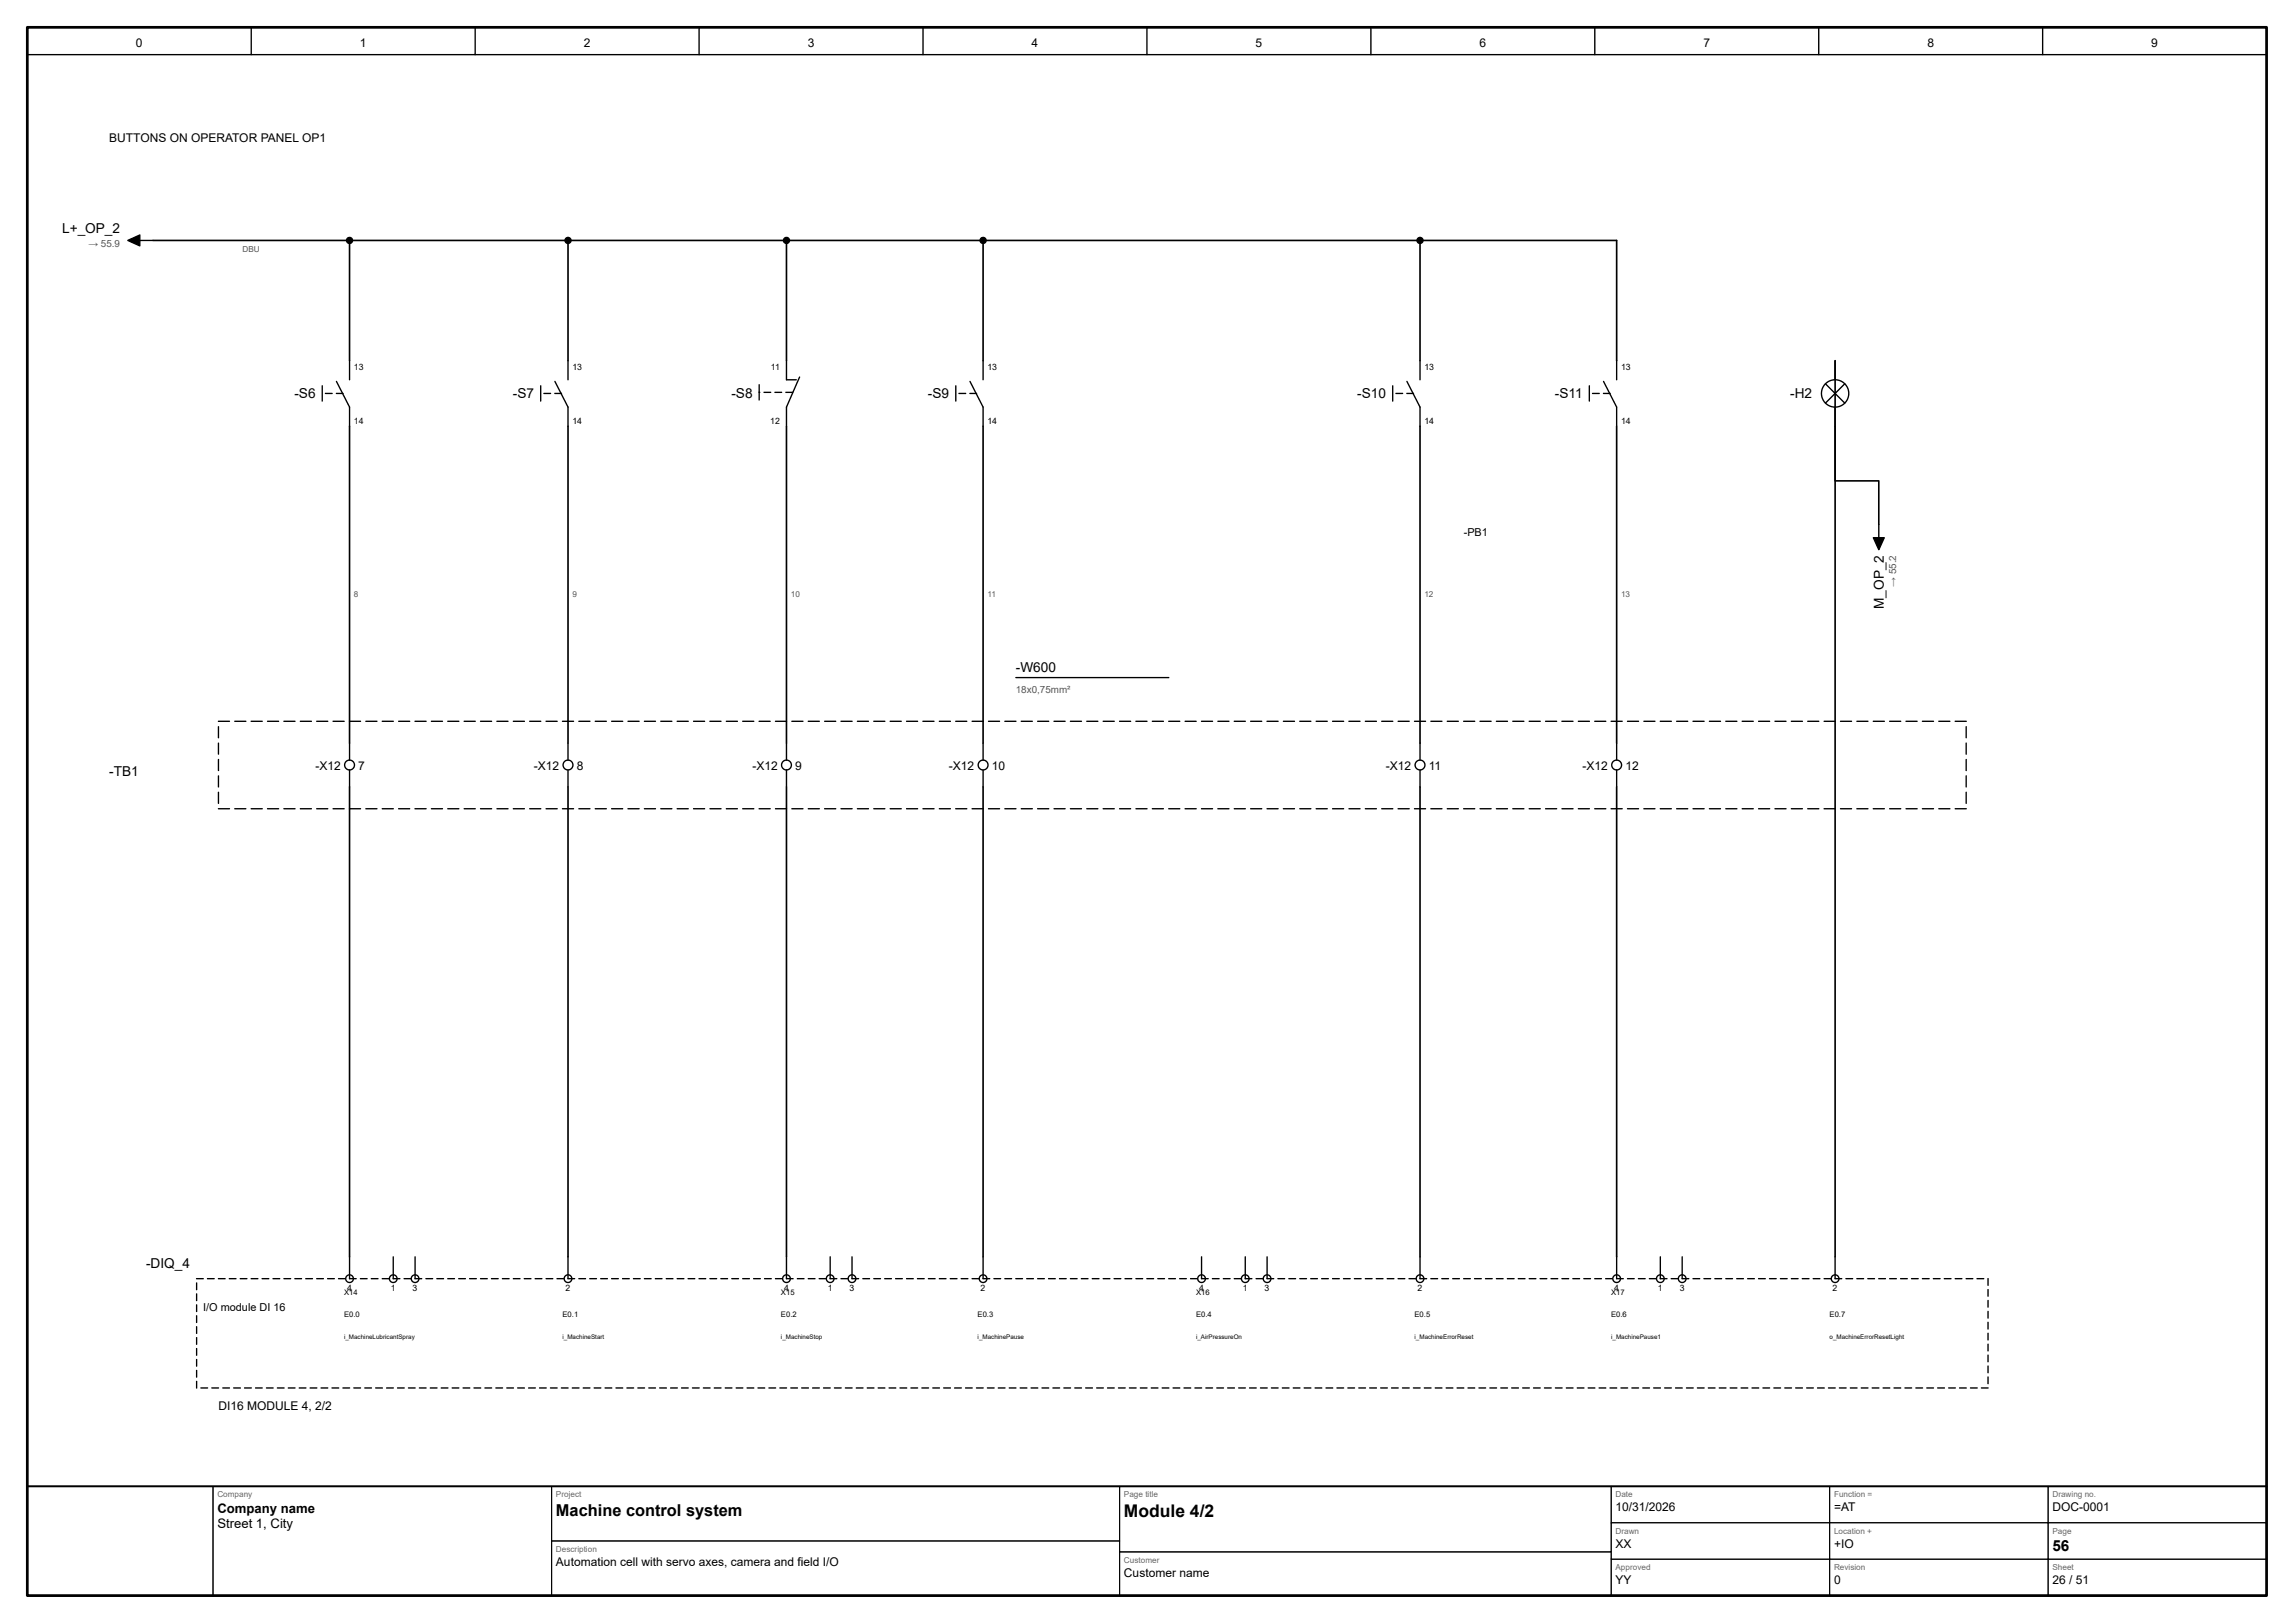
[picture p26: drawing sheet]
<svg xmlns="http://www.w3.org/2000/svg" width="420mm" height="297mm" viewBox="0 0 420 297" stroke-linecap="round" stroke-linejoin="round" font-family="sans-serif">
<defs><g id="words">
<text font-size="3.2" x="205.8" y="277.6">Module 4/2</text>
<text font-size="3" x="101.8" y="277.4">Machine control system</text>
<text font-size="2.8" x="375.8" y="283.9">56</text>
<g font-size="2.5">
<text x="11.4" y="42.6">L+_OP_2</text>
<text x="53.9" y="72.8">-S6</text>
<text x="93.9" y="72.8">-S7</text>
<text x="133.9" y="72.8">-S8</text>
<text x="169.9" y="72.8">-S9</text>
<text x="248.5" y="72.8">-S10</text>
<text x="284.7" y="72.8">-S11</text>
<text x="327.8" y="72.8">-H2</text>
<text x="344.9" y="111.5" transform="rotate(-90 344.9 111.5)">M_OP_2</text>
<text x="186" y="123">-W600</text>
<text x="20" y="142">-TB1</text>
<text x="26.7" y="232">-DIQ_4</text>
</g>
<g font-size="2.4">
<text x="39.8" y="276.8">Company name</text>
<text x="39.8" y="279.6">Street 1, City</text>
</g>
<g font-size="2.2">
<text x="24.9" y="8.6">0</text>
<text x="65.9" y="8.6">1</text>
<text x="106.9" y="8.6">2</text>
<text x="147.9" y="8.6">3</text>
<text x="188.9" y="8.6">4</text>
<text x="229.9" y="8.6">5</text>
<text x="270.9" y="8.6">6</text>
<text x="311.9" y="8.6">7</text>
<text x="352.9" y="8.6">8</text>
<text x="393.9" y="8.6">9</text>
<text x="20" y="26">BUTTONS ON OPERATOR PANEL OP1</text>
<text x="57.7" y="140.9">-X12</text>
<text x="65.6" y="140.9">7</text>
<text x="97.8" y="140.9">-X12</text>
<text x="105.6" y="140.9">8</text>
<text x="137.7" y="140.9">-X12</text>
<text x="145.6" y="140.9">9</text>
<text x="173.7" y="140.9">-X12</text>
<text x="181.6" y="140.9">10</text>
<text x="253.7" y="140.9">-X12</text>
<text x="261.6" y="140.9">11</text>
<text x="289.7" y="140.9">-X12</text>
<text x="297.6" y="140.9">12</text>
<text x="40" y="258">DI16 MODULE 4, 2/2</text>
<text x="295.8" y="276.6">10/31/2026</text>
<text x="335.8" y="276.6">=AT</text>
<text x="375.8" y="276.6">DOC-0001</text>
<text x="101.8" y="286.6">Automation cell with servo axes, camera and field I/O</text>
<text x="295.8" y="283.3">XX</text>
<text x="335.8" y="283.3">+IO</text>
<text x="205.8" y="288.6">Customer name</text>
<text x="295.8" y="289.9">YY</text>
<text x="335.8" y="289.9">0</text>
<text x="375.8" y="289.9">26 / 51</text>
</g>
<g font-size="2">
<text x="268" y="98">-PB1</text>
<text x="37.2" y="240">I/O module DI 16</text>
</g>
<g font-size="1.8" fill="#555">
<text x="16.2" y="45.2">→ 55.9</text>
<text x="347.2" y="107.4" transform="rotate(-90 347.2 107.4)">→ 55.2</text>
<text x="186" y="126.8">18x0,75mm²</text>
</g>
<g font-size="1.6">
<text x="64.8" y="67.8">13</text>
<text x="104.8" y="67.8">13</text>
<text x="141.1" y="67.8">11</text>
<text x="180.8" y="67.8">13</text>
<text x="260.8" y="67.8">13</text>
<text x="296.8" y="67.8">13</text>
<text x="64.8" y="77.6">14</text>
<text x="104.8" y="77.6">14</text>
<text x="141" y="77.6">12</text>
<text x="180.8" y="77.6">14</text>
<text x="260.8" y="77.6">14</text>
<text x="296.8" y="77.6">14</text>
<text x="63.6" y="236.2">4</text>
<text x="71.6" y="236.2">1</text>
<text x="75.6" y="236.2">3</text>
<text x="103.6" y="236.2">2</text>
<text x="143.6" y="236.2">4</text>
<text x="151.6" y="236.2">1</text>
<text x="155.6" y="236.2">3</text>
<text x="179.6" y="236.2">2</text>
<text x="219.6" y="236.2">4</text>
<text x="227.5" y="236.2">1</text>
<text x="231.6" y="236.2">3</text>
<text x="259.6" y="236.2">2</text>
<text x="295.6" y="236.2">4</text>
<text x="303.6" y="236.2">1</text>
<text x="307.6" y="236.2">3</text>
<text x="335.5" y="236.2">2</text>
</g>
<g font-size="1.5" fill="#555">
<text x="44.4" y="46.2">DBU</text>
<text x="64.8" y="109.2">8</text>
<text x="104.8" y="109.2">9</text>
<text x="144.8" y="109.2">10</text>
<text x="180.8" y="109.2">11</text>
<text x="260.8" y="109.2">12</text>
<text x="296.8" y="109.2">13</text>
</g>
<g font-size="1.5" fill="#666">
<text x="39.8" y="274">Company</text>
<text x="101.8" y="274">Project</text>
<text x="205.8" y="274">Page title</text>
<text x="295.8" y="274">Date</text>
<text x="335.8" y="274">Function =</text>
<text x="375.8" y="274">Drawing no.</text>
<text x="295.8" y="280.7">Drawn</text>
<text x="335.8" y="280.7">Location +</text>
<text x="375.8" y="280.7">Page</text>
<text x="101.8" y="284">Description</text>
<text x="205.8" y="286">Customer</text>
<text x="295.8" y="287.3">Approved</text>
<text x="335.8" y="287.3">Revision</text>
<text x="375.8" y="287.3">Sheet</text>
</g>
<g font-size="1.4">
<text x="63" y="237">X14</text>
<text x="143" y="237">X15</text>
<text x="219" y="237">X16</text>
<text x="295" y="237">X17</text>
<text x="63" y="241">E0.0</text>
<text x="103" y="241">E0.1</text>
<text x="143" y="241">E0.2</text>
<text x="179" y="241">E0.3</text>
<text x="219" y="241">E0.4</text>
<text x="259" y="241">E0.5</text>
<text x="295" y="241">E0.6</text>
<text x="335" y="241">E0.7</text>
</g>
<g font-size="1.1">
<text x="63" y="245">i_MachineLubricantSpray</text>
<text x="103" y="245">i_MachineStart</text>
<text x="143" y="245">i_MachineStop</text>
<text x="179" y="245">i_MachinePause</text>
<text x="219" y="245">i_AirPressureOn</text>
<text x="259" y="245">i_MachineErrorReset</text>
<text x="295" y="245">i_MachinePause1</text>
<text x="335" y="245">o_MachineErrorResetLight</text>
</g>
</g></defs>
<path d="M5 5h410v287h-410z" fill="none" stroke="#000" stroke-width=".5"/>
<g fill="none" stroke="#000" stroke-width=".25">
<path d="M5 10h410M46 5v5M87 5v5M128 5v5M169 5v5M210 5v5M251 5v5M292 5v5M333 5v5M374 5v5M23.4 44l2.2-1v2zM25.4 44h2.6"/>
<path d="M59 70.6v2.8M61.6 69.8l2.4 4.7v3.5M64 66v3.5M99 70.6v2.8M101.6 69.8l2.4 4.7v3.5M104 66v3.5M139 70.4v2.8M144 66v3.5h1.8M146.4 69l-2.4 5.5v3.5M175 70.6v2.8M177.6 69.8l2.4 4.7v3.5M180 66v3.5"/>
<path d="M255 70.6v2.8M257.6 69.8l2.4 4.7v3.5M260 66v3.5M291 70.6v2.8M293.6 69.8l2.4 4.7v3.5M296 66v3.5M334.2 70.2l3.6 3.6M336 66v3.5M336 74.5v3.5M337.8 70.2l-3.6 3.6M343 98.4h2l-1 2.2zM344 96v2.6"/>
<path d="M64 136v3.1M104 136v3.1M144 136v3.1M180 136v3.1M186 124h28M260 136v3.1M296 136v3.1M64 140.9v3.1M104 140.9v3.1M144 140.9v3.1M180 140.9v3.1M260 140.9v3.1"/>
<path d="M296 140.9v3.1M64 230v4M72 230v4M76 230v4M104 230v4M144 230v4M152 230v4M156 230v4M180 230v4M220 230v4M228 230v4M232 230v4"/>
<path d="M260 230v4M296 230v4M304 230v4M308 230v4M336 230v4"/>
<circle cx="64" cy="44" r=".55"/>
<circle cx="104" cy="44" r=".55"/>
<circle cx="144" cy="44" r=".55"/>
<circle cx="180" cy="44" r=".55"/>
<circle cx="260" cy="44" r=".55"/>
<circle cx="336" cy="72" r="2.5"/>
<circle cx="64" cy="140" r=".9"/>
<circle cx="104" cy="140" r=".9"/>
<circle cx="144" cy="140" r=".9"/>
<circle cx="180" cy="140" r=".9"/>
<circle cx="260" cy="140" r=".9"/>
<circle cx="296" cy="140" r=".9"/>
<circle cx="64" cy="234" r=".7"/>
<circle cx="72" cy="234" r=".7"/>
<circle cx="76" cy="234" r=".7"/>
<circle cx="104" cy="234" r=".7"/>
<circle cx="144" cy="234" r=".7"/>
<circle cx="152" cy="234" r=".7"/>
<circle cx="156" cy="234" r=".7"/>
<circle cx="180" cy="234" r=".7"/>
<circle cx="220" cy="234" r=".7"/>
<circle cx="228" cy="234" r=".7"/>
<circle cx="232" cy="234" r=".7"/>
<circle cx="260" cy="234" r=".7"/>
<circle cx="296" cy="234" r=".7"/>
<circle cx="304" cy="234" r=".7"/>
<circle cx="308" cy="234" r=".7"/>
<circle cx="336" cy="234" r=".7"/>
</g>
<path d="M5 272h410" fill="none" stroke="#000" stroke-width=".35"/>
<g fill="none" stroke="#000" stroke-width=".18">
<path d="M5 272h34v20h-34zM39 272h62v20h-62zM101 272h104v10h-104zM205 272h90v12h-90zM295 272h40v6.7h-40zM295 278.7h40v6.6h-40zM335 272h40v6.7h-40zM335 278.7h40v6.6h-40zM375 272h40v6.7h-40zM375 278.7h40v6.6h-40zM101 282h104v10h-104zM205 284h90v8h-90z"/>
<path d="M295 285.3h40v6.7h-40zM335 285.3h40v6.7h-40zM375 285.3h40v6.7h-40z"/>
</g>
<g fill="#000">
<path d="M23.4 44l2.2-1v2zM343 98.4h2l-1 2.2z"/>
<path d="M61.5 71.9h1.3l.1 .1-.1 .1h-1.2zM59.5 71.9h1.3l.1 .1-.1 .1h-1.2z"/>
<path d="M101.5 71.9h1.3l.1 .1-.1 .1h-1.2zM99.5 71.9h1.3l.1 .1-.1 .1h-1.2z"/>
<path d="M143.8 71.7h1.3l.1 .1-.1 .1h-1.2zM141.8 71.7h1.3l.1 .1-.1 .1h-1.2zM139.8 71.7h1.3l.1 .1-.1 .1h-1.2zM138.9 71.8a.16 .16 0 0 1 .3 0 .16 .16 0 0 1-.3 0z"/>
<path d="M177.5 71.9h1.3l.1 .1-.1 .1h-1.2zM175.5 71.9h1.3l.1 .1-.1 .1h-1.2z"/>
<path d="M257.5 71.9h1.3l.1 .1-.1 .1h-1.2zM255.5 71.9h1.3l.1 .1-.1 .1h-1.2z"/>
<path d="M293.5 71.9h1.3l.1 .1-.1 .1h-1.2zM291.5 71.9h1.3l.1 .1-.1 .1h-1.2z"/>
<path d="M42.9 131.9h2.1l.1 .1-.1 .1h-2zM45.9 131.9h2.1l.1 .1-.1 .1h-2zM48.9 131.9h2.1l.1 .1-.1 .1h-2zM51.9 131.9h2.1l.1 .1-.1 .1h-2zM54.9 131.9h2.1l.1 .1-.1 .1h-2zM57.9 131.9h2.1l.1 .1-.1 .1h-2zM60.9 131.9h2.1l.1 .1-.1 .1h-2zM63.9 131.9h2.1l.1 .1-.1 .1h-2zM66.9 131.9h2.1l.1 .1-.1 .1h-2zM69.9 131.9h2.1l.1 .1-.1 .1h-2zM72.9 131.9h2.1l.1 .1-.1 .1h-2zM75.9 131.9h2.1l.1 .1-.1 .1h-2zM78.9 131.9h2.1l.1 .1-.1 .1h-2zM81.9 131.9h2.1l.1 .1-.1 .1h-2zM84.9 131.9h2.1l.1 .1-.1 .1h-2zM87.9 131.9h2.1l.1 .1-.1 .1h-2zM90.9 131.9h2.1l.1 .1-.1 .1h-2zM93.9 131.9h2.1l.1 .1-.1 .1h-2zM96.9 131.9h2.1l.1 .1-.1 .1h-2zM99.9 131.9h2.1l.1 .1-.1 .1h-2zM102.9 131.9h2.1l.1 .1-.1 .1h-2zM105.9 131.9h2.1l.1 .1-.1 .1h-2zM108.9 131.9h2.1l.1 .1-.1 .1h-2zM111.9 131.9h2.1l.1 .1-.1 .1h-2zM114.9 131.9h2.1l.1 .1-.1 .1h-2zM117.9 131.9h2.1l.1 .1-.1 .1h-2zM120.9 131.9h2.1l.1 .1-.1 .1h-2zM123.9 131.9h2.1l.1 .1-.1 .1h-2zM126.9 131.9h2.1l.1 .1-.1 .1h-2zM129.9 131.9h2.1l.1 .1-.1 .1h-2zM132.9 131.9h2.1l.1 .1-.1 .1h-2zM135.9 131.9h2.1l.1 .1-.1 .1h-2zM138.9 131.9h2.1l.1 .1-.1 .1h-2zM141.9 131.9h2.1l.1 .1-.1 .1h-2zM144.9 131.9h2.1l.1 .1-.1 .1h-2zM147.9 131.9h2.1l.1 .1-.1 .1h-2zM150.9 131.9h2.1l.1 .1-.1 .1h-2zM153.9 131.9h2.1l.1 .1-.1 .1h-2zM156.9 131.9h2.1l.1 .1-.1 .1h-2zM159.9 131.9h2.1l.1 .1-.1 .1h-2zM162.9 131.9h2.1l.1 .1-.1 .1h-2zM165.9 131.9h2.1l.1 .1-.1 .1h-2zM168.9 131.9h2.1l.1 .1-.1 .1h-2zM171.9 131.9h2.1l.1 .1-.1 .1h-2zM174.9 131.9h2.1l.1 .1-.1 .1h-2zM177.9 131.9h2.1l.1 .1-.1 .1h-2zM180.9 131.9h2.1l.1 .1-.1 .1h-2zM183.9 131.9h2.1l.1 .1-.1 .1h-2zM186.9 131.9h2.1l.1 .1-.1 .1h-2zM189.9 131.9h2.1l.1 .1-.1 .1h-2zM192.9 131.9h2.1l.1 .1-.1 .1h-2zM195.9 131.9h2.1l.1 .1-.1 .1h-2zM198.9 131.9h2.1l.1 .1-.1 .1h-2zM201.9 131.9h2.1l.1 .1-.1 .1h-2zM204.9 131.9h2.1l.1 .1-.1 .1h-2zM207.9 131.9h2.1l.1 .1-.1 .1h-2zM210.9 131.9h2.1l.1 .1-.1 .1h-2zM213.9 131.9h2.1l.1 .1-.1 .1h-2zM216.9 131.9h2.1l.1 .1-.1 .1h-2zM219.9 131.9h2.1l.1 .1-.1 .1h-2zM222.9 131.9h2.1l.1 .1-.1 .1h-2zM225.9 131.9h2.1l.1 .1-.1 .1h-2zM228.9 131.9h2.1l.1 .1-.1 .1h-2zM231.9 131.9h2.1l.1 .1-.1 .1h-2zM234.9 131.9h2.1l.1 .1-.1 .1h-2zM237.9 131.9h2.1l.1 .1-.1 .1h-2zM240.9 131.9h2.1l.1 .1-.1 .1h-2zM243.9 131.9h2.1l.1 .1-.1 .1h-2zM246.9 131.9h2.1l.1 .1-.1 .1h-2zM249.9 131.9h2.1l.1 .1-.1 .1h-2zM252.9 131.9h2.1l.1 .1-.1 .1h-2zM255.9 131.9h2.1l.1 .1-.1 .1h-2zM258.9 131.9h2.1l.1 .1-.1 .1h-2zM261.9 131.9h2.1l.1 .1-.1 .1h-2zM264.9 131.9h2.1l.1 .1-.1 .1h-2zM267.9 131.9h2.1l.1 .1-.1 .1h-2zM270.9 131.9h2.1l.1 .1-.1 .1h-2zM273.9 131.9h2.1l.1 .1-.1 .1h-2zM276.9 131.9h2.1l.1 .1-.1 .1h-2zM279.9 131.9h2.1l.1 .1-.1 .1h-2zM282.9 131.9h2.1l.1 .1-.1 .1h-2zM285.9 131.9h2.1l.1 .1-.1 .1h-2zM288.9 131.9h2.1l.1 .1-.1 .1h-2zM291.9 131.9h2.1l.1 .1-.1 .1h-2zM294.9 131.9h2.1l.1 .1-.1 .1h-2zM297.9 131.9h2.1l.1 .1-.1 .1h-2zM300.9 131.9h2.1l.1 .1-.1 .1h-2zM303.9 131.9h2.1l.1 .1-.1 .1h-2zM306.9 131.9h2.1l.1 .1-.1 .1h-2zM309.9 131.9h2.1l.1 .1-.1 .1h-2zM312.9 131.9h2.1l.1 .1-.1 .1h-2zM315.9 131.9h2.1l.1 .1-.1 .1h-2zM318.9 131.9h2.1l.1 .1-.1 .1h-2zM321.9 131.9h2.1l.1 .1-.1 .1h-2zM324.9 131.9h2.1l.1 .1-.1 .1h-2zM327.9 131.9h2.1l.1 .1-.1 .1h-2zM330.9 131.9h2.1l.1 .1-.1 .1h-2zM333.9 131.9h2.1l.1 .1-.1 .1h-2zM336.9 131.9h2.1l.1 .1-.1 .1h-2zM339.9 131.9h2.1l.1 .1-.1 .1h-2zM342.9 131.9h2.1l.1 .1-.1 .1h-2zM345.9 131.9h2.1l.1 .1-.1 .1h-2zM348.9 131.9h2.1l.1 .1-.1 .1h-2zM351.9 131.9h2.1l.1 .1-.1 .1h-2zM354.9 131.9h2.1l.1 .1-.1 .1h-2zM357.9 131.9h2.1l.1 .1-.1 .1h-2zM359.9 132.9l.2 .1v2l-.1 .1-.1-.1zM359.9 135.9l.2 .1v2l-.1 .1-.1-.1zM359.9 138.9l.2 .1v2l-.1 .1-.1-.1zM359.9 141.9l.2 .1v2l-.1 .1-.1-.1zM359.9 144.9l.2 .1v2l-.1 .1-.1-.1zM357.9 147.9h2.1l.1 .1-.1 .1h-2zM354.9 147.9h2.1l.1 .1-.1 .1h-2zM351.9 147.9h2.1l.1 .1-.1 .1h-2zM348.9 147.9h2.1l.1 .1-.1 .1h-2zM345.9 147.9h2.1l.1 .1-.1 .1h-2zM342.9 147.9h2.1l.1 .1-.1 .1h-2zM339.9 147.9h2.1l.1 .1-.1 .1h-2zM336.9 147.9h2.1l.1 .1-.1 .1h-2zM333.9 147.9h2.1l.1 .1-.1 .1h-2zM330.9 147.9h2.1l.1 .1-.1 .1h-2zM327.9 147.9h2.1l.1 .1-.1 .1h-2zM324.9 147.9h2.1l.1 .1-.1 .1h-2zM321.9 147.9h2.1l.1 .1-.1 .1h-2zM318.9 147.9h2.1l.1 .1-.1 .1h-2zM315.9 147.9h2.1l.1 .1-.1 .1h-2zM312.9 147.9h2.1l.1 .1-.1 .1h-2zM309.9 147.9h2.1l.1 .1-.1 .1h-2zM306.9 147.9h2.1l.1 .1-.1 .1h-2zM303.9 147.9h2.1l.1 .1-.1 .1h-2zM300.9 147.9h2.1l.1 .1-.1 .1h-2zM297.9 147.9h2.1l.1 .1-.1 .1h-2zM294.9 147.9h2.1l.1 .1-.1 .1h-2zM291.9 147.9h2.1l.1 .1-.1 .1h-2zM288.9 147.9h2.1l.1 .1-.1 .1h-2zM285.9 147.9h2.1l.1 .1-.1 .1h-2zM282.9 147.9h2.1l.1 .1-.1 .1h-2zM279.9 147.9h2.1l.1 .1-.1 .1h-2zM276.9 147.9h2.1l.1 .1-.1 .1h-2zM273.9 147.9h2.1l.1 .1-.1 .1h-2zM270.9 147.9h2.1l.1 .1-.1 .1h-2zM267.9 147.9h2.1l.1 .1-.1 .1h-2zM264.9 147.9h2.1l.1 .1-.1 .1h-2zM261.9 147.9h2.1l.1 .1-.1 .1h-2zM258.9 147.9h2.1l.1 .1-.1 .1h-2zM255.9 147.9h2.1l.1 .1-.1 .1h-2zM252.9 147.9h2.1l.1 .1-.1 .1h-2zM249.9 147.9h2.1l.1 .1-.1 .1h-2zM246.9 147.9h2.1l.1 .1-.1 .1h-2zM243.9 147.9h2.1l.1 .1-.1 .1h-2zM240.9 147.9h2.1l.1 .1-.1 .1h-2zM237.9 147.9h2.1l.1 .1-.1 .1h-2zM234.9 147.9h2.1l.1 .1-.1 .1h-2zM231.9 147.9h2.1l.1 .1-.1 .1h-2zM228.9 147.9h2.1l.1 .1-.1 .1h-2zM225.9 147.9h2.1l.1 .1-.1 .1h-2zM222.9 147.9h2.1l.1 .1-.1 .1h-2zM219.9 147.9h2.1l.1 .1-.1 .1h-2zM216.9 147.9h2.1l.1 .1-.1 .1h-2zM213.9 147.9h2.1l.1 .1-.1 .1h-2zM210.9 147.9h2.1l.1 .1-.1 .1h-2zM207.9 147.9h2.1l.1 .1-.1 .1h-2zM204.9 147.9h2.1l.1 .1-.1 .1h-2zM201.9 147.9h2.1l.1 .1-.1 .1h-2zM198.9 147.9h2.1l.1 .1-.1 .1h-2zM195.9 147.9h2.1l.1 .1-.1 .1h-2zM192.9 147.9h2.1l.1 .1-.1 .1h-2zM189.9 147.9h2.1l.1 .1-.1 .1h-2zM186.9 147.9h2.1l.1 .1-.1 .1h-2zM183.9 147.9h2.1l.1 .1-.1 .1h-2zM180.9 147.9h2.1l.1 .1-.1 .1h-2zM177.9 147.9h2.1l.1 .1-.1 .1h-2zM174.9 147.9h2.1l.1 .1-.1 .1h-2zM171.9 147.9h2.1l.1 .1-.1 .1h-2zM168.9 147.9h2.1l.1 .1-.1 .1h-2zM165.9 147.9h2.1l.1 .1-.1 .1h-2zM162.9 147.9h2.1l.1 .1-.1 .1h-2zM159.9 147.9h2.1l.1 .1-.1 .1h-2zM156.9 147.9h2.1l.1 .1-.1 .1h-2zM153.9 147.9h2.1l.1 .1-.1 .1h-2zM150.9 147.9h2.1l.1 .1-.1 .1h-2zM147.9 147.9h2.1l.1 .1-.1 .1h-2zM144.9 147.9h2.1l.1 .1-.1 .1h-2zM141.9 147.9h2.1l.1 .1-.1 .1h-2zM138.9 147.9h2.1l.1 .1-.1 .1h-2zM135.9 147.9h2.1l.1 .1-.1 .1h-2zM132.9 147.9h2.1l.1 .1-.1 .1h-2zM129.9 147.9h2.1l.1 .1-.1 .1h-2zM126.9 147.9h2.1l.1 .1-.1 .1h-2zM123.9 147.9h2.1l.1 .1-.1 .1h-2zM120.9 147.9h2.1l.1 .1-.1 .1h-2zM117.9 147.9h2.1l.1 .1-.1 .1h-2zM114.9 147.9h2.1l.1 .1-.1 .1h-2zM111.9 147.9h2.1l.1 .1-.1 .1h-2zM108.9 147.9h2.1l.1 .1-.1 .1h-2zM105.9 147.9h2.1l.1 .1-.1 .1h-2zM102.9 147.9h2.1l.1 .1-.1 .1h-2zM99.9 147.9h2.1l.1 .1-.1 .1h-2zM96.9 147.9h2.1l.1 .1-.1 .1h-2zM93.9 147.9h2.1l.1 .1-.1 .1h-2zM90.9 147.9h2.1l.1 .1-.1 .1h-2zM87.9 147.9h2.1l.1 .1-.1 .1h-2zM84.9 147.9h2.1l.1 .1-.1 .1h-2zM81.9 147.9h2.1l.1 .1-.1 .1h-2zM78.9 147.9h2.1l.1 .1-.1 .1h-2zM75.9 147.9h2.1l.1 .1-.1 .1h-2zM72.9 147.9h2.1l.1 .1-.1 .1h-2zM69.9 147.9h2.1l.1 .1-.1 .1h-2zM66.9 147.9h2.1l.1 .1-.1 .1h-2zM63.9 147.9h2.1l.1 .1-.1 .1h-2zM60.9 147.9h2.1l.1 .1-.1 .1h-2zM57.9 147.9h2.1l.1 .1-.1 .1h-2zM54.9 147.9h2.1l.1 .1-.1 .1h-2zM51.9 147.9h2.1l.1 .1-.1 .1h-2zM48.9 147.9h2.1l.1 .1-.1 .1h-2zM45.9 147.9h2.1l.1 .1-.1 .1h-2zM42.9 147.9h2.1l.1 .1-.1 .1h-2zM39.9 147.9h2.1l.1 .1-.1 .1h-2zM39.9 144.9l.2 .1v2l-.1 .1-.1-.1zM39.9 141.9l.2 .1v2l-.1 .1-.1-.1zM39.9 138.9l.2 .1v2l-.1 .1-.1-.1zM39.9 135.9l.2 .1v2l-.1 .1-.1-.1zM39.9 132.9l.2 .1v2l-.1 .1-.1-.1zM39.9 131.9h2.1l.1 .1-.1 .1h-2z"/>
<path d="M37.9 233.9h1.3l.1 .1-.1 .1h-1.2zM39.9 233.9h1.3l.1 .1-.1 .1h-1.2zM41.9 233.9h1.3l.1 .1-.1 .1h-1.2zM43.9 233.9h1.3l.1 .1-.1 .1h-1.2zM45.9 233.9h1.3l.1 .1-.1 .1h-1.2zM47.9 233.9h1.3l.1 .1-.1 .1h-1.2zM49.9 233.9h1.3l.1 .1-.1 .1h-1.2zM51.9 233.9h1.3l.1 .1-.1 .1h-1.2zM53.9 233.9h1.3l.1 .1-.1 .1h-1.2zM55.9 233.9h1.3l.1 .1-.1 .1h-1.2zM57.9 233.9h1.3l.1 .1-.1 .1h-1.2zM59.9 233.9h1.3l.1 .1-.1 .1h-1.2zM61.9 233.9h1.3l.1 .1-.1 .1h-1.2zM63.9 233.9h1.3l.1 .1-.1 .1h-1.2zM65.9 233.9h1.3l.1 .1-.1 .1h-1.2zM67.9 233.9h1.3l.1 .1-.1 .1h-1.2zM69.9 233.9h1.3l.1 .1-.1 .1h-1.2zM71.9 233.9h1.3l.1 .1-.1 .1h-1.2zM73.9 233.9h1.3l.1 .1-.1 .1h-1.2zM75.9 233.9h1.3l.1 .1-.1 .1h-1.2zM77.9 233.9h1.3l.1 .1-.1 .1h-1.2zM79.9 233.9h1.3l.1 .1-.1 .1h-1.2zM81.9 233.9h1.3l.1 .1-.1 .1h-1.2zM83.9 233.9h1.3l.1 .1-.1 .1h-1.2zM85.9 233.9h1.3l.1 .1-.1 .1h-1.2zM87.9 233.9h1.3l.1 .1-.1 .1h-1.2zM89.9 233.9h1.3l.1 .1-.1 .1h-1.2zM91.9 233.9h1.3l.1 .1-.1 .1h-1.2zM93.9 233.9h1.3l.1 .1-.1 .1h-1.2zM95.9 233.9h1.3l.1 .1-.1 .1h-1.2zM97.9 233.9h1.3l.1 .1-.1 .1h-1.2zM99.9 233.9h1.3l.1 .1-.1 .1h-1.2zM101.9 233.9h1.3l.1 .1-.1 .1h-1.2zM103.9 233.9h1.3l.1 .1-.1 .1h-1.2zM105.9 233.9h1.3l.1 .1-.1 .1h-1.2zM107.9 233.9h1.3l.1 .1-.1 .1h-1.2zM109.9 233.9h1.3l.1 .1-.1 .1h-1.2zM111.9 233.9h1.3l.1 .1-.1 .1h-1.2zM113.9 233.9h1.3l.1 .1-.1 .1h-1.2zM115.9 233.9h1.3l.1 .1-.1 .1h-1.2zM117.9 233.9h1.3l.1 .1-.1 .1h-1.2zM119.9 233.9h1.3l.1 .1-.1 .1h-1.2zM121.9 233.9h1.3l.1 .1-.1 .1h-1.2zM123.9 233.9h1.3l.1 .1-.1 .1h-1.2zM125.9 233.9h1.3l.1 .1-.1 .1h-1.2zM127.9 233.9h1.3l.1 .1-.1 .1h-1.2zM129.9 233.9h1.3l.1 .1-.1 .1h-1.2zM131.9 233.9h1.3l.1 .1-.1 .1h-1.2zM133.9 233.9h1.3l.1 .1-.1 .1h-1.2zM135.9 233.9h1.3l.1 .1-.1 .1h-1.2zM137.9 233.9h1.3l.1 .1-.1 .1h-1.2zM139.9 233.9h1.3l.1 .1-.1 .1h-1.2zM141.9 233.9h1.3l.1 .1-.1 .1h-1.2zM143.9 233.9h1.3l.1 .1-.1 .1h-1.2zM145.9 233.9h1.3l.1 .1-.1 .1h-1.2zM147.9 233.9h1.3l.1 .1-.1 .1h-1.2zM149.9 233.9h1.3l.1 .1-.1 .1h-1.2zM151.9 233.9h1.3l.1 .1-.1 .1h-1.2zM153.9 233.9h1.3l.1 .1-.1 .1h-1.2zM155.9 233.9h1.3l.1 .1-.1 .1h-1.2zM157.9 233.9h1.3l.1 .1-.1 .1h-1.2zM159.9 233.9h1.3l.1 .1-.1 .1h-1.2zM161.9 233.9h1.3l.1 .1-.1 .1h-1.2zM163.9 233.9h1.3l.1 .1-.1 .1h-1.2zM165.9 233.9h1.3l.1 .1-.1 .1h-1.2zM167.9 233.9h1.3l.1 .1-.1 .1h-1.2zM169.9 233.9h1.3l.1 .1-.1 .1h-1.2zM171.9 233.9h1.3l.1 .1-.1 .1h-1.2zM173.9 233.9h1.3l.1 .1-.1 .1h-1.2zM175.9 233.9h1.3l.1 .1-.1 .1h-1.2zM177.9 233.9h1.3l.1 .1-.1 .1h-1.2zM179.9 233.9h1.3l.1 .1-.1 .1h-1.2zM181.9 233.9h1.3l.1 .1-.1 .1h-1.2zM183.9 233.9h1.3l.1 .1-.1 .1h-1.2zM185.9 233.9h1.3l.1 .1-.1 .1h-1.2zM187.9 233.9h1.3l.1 .1-.1 .1h-1.2zM189.9 233.9h1.3l.1 .1-.1 .1h-1.2zM191.9 233.9h1.3l.1 .1-.1 .1h-1.2zM193.9 233.9h1.3l.1 .1-.1 .1h-1.2zM195.9 233.9h1.3l.1 .1-.1 .1h-1.2zM197.9 233.9h1.3l.1 .1-.1 .1h-1.2zM199.9 233.9h1.3l.1 .1-.1 .1h-1.2zM201.9 233.9h1.3l.1 .1-.1 .1h-1.2zM203.9 233.9h1.3l.1 .1-.1 .1h-1.2zM205.9 233.9h1.3l.1 .1-.1 .1h-1.2zM207.9 233.9h1.3l.1 .1-.1 .1h-1.2zM209.9 233.9h1.3l.1 .1-.1 .1h-1.2zM211.9 233.9h1.3l.1 .1-.1 .1h-1.2zM213.9 233.9h1.3l.1 .1-.1 .1h-1.2zM215.9 233.9h1.3l.1 .1-.1 .1h-1.2zM217.9 233.9h1.3l.1 .1-.1 .1h-1.2zM219.9 233.9h1.3l.1 .1-.1 .1h-1.2zM221.9 233.9h1.3l.1 .1-.1 .1h-1.2zM223.9 233.9h1.3l.1 .1-.1 .1h-1.2zM225.9 233.9h1.3l.1 .1-.1 .1h-1.2zM227.9 233.9h1.3l.1 .1-.1 .1h-1.2zM229.9 233.9h1.3l.1 .1-.1 .1h-1.2zM231.9 233.9h1.3l.1 .1-.1 .1h-1.2zM233.9 233.9h1.3l.1 .1-.1 .1h-1.2zM235.9 233.9h1.3l.1 .1-.1 .1h-1.2zM237.9 233.9h1.3l.1 .1-.1 .1h-1.2zM239.9 233.9h1.3l.1 .1-.1 .1h-1.2zM241.9 233.9h1.3l.1 .1-.1 .1h-1.2zM243.9 233.9h1.3l.1 .1-.1 .1h-1.2zM245.9 233.9h1.3l.1 .1-.1 .1h-1.2zM247.9 233.9h1.3l.1 .1-.1 .1h-1.2zM249.9 233.9h1.3l.1 .1-.1 .1h-1.2zM251.9 233.9h1.3l.1 .1-.1 .1h-1.2zM253.9 233.9h1.3l.1 .1-.1 .1h-1.2zM255.9 233.9h1.3l.1 .1-.1 .1h-1.2zM257.9 233.9h1.3l.1 .1-.1 .1h-1.2zM259.9 233.9h1.3l.1 .1-.1 .1h-1.2zM261.9 233.9h1.3l.1 .1-.1 .1h-1.2zM263.9 233.9h1.3l.1 .1-.1 .1h-1.2zM265.9 233.9h1.3l.1 .1-.1 .1h-1.2zM267.9 233.9h1.3l.1 .1-.1 .1h-1.2zM269.9 233.9h1.3l.1 .1-.1 .1h-1.2zM271.9 233.9h1.3l.1 .1-.1 .1h-1.2zM273.9 233.9h1.3l.1 .1-.1 .1h-1.2zM275.9 233.9h1.3l.1 .1-.1 .1h-1.2zM277.9 233.9h1.3l.1 .1-.1 .1h-1.2zM279.9 233.9h1.3l.1 .1-.1 .1h-1.2zM281.9 233.9h1.3l.1 .1-.1 .1h-1.2zM283.9 233.9h1.3l.1 .1-.1 .1h-1.2zM285.9 233.9h1.3l.1 .1-.1 .1h-1.2zM287.9 233.9h1.3l.1 .1-.1 .1h-1.2zM289.9 233.9h1.3l.1 .1-.1 .1h-1.2zM291.9 233.9h1.3l.1 .1-.1 .1h-1.2zM293.9 233.9h1.3l.1 .1-.1 .1h-1.2zM295.9 233.9h1.3l.1 .1-.1 .1h-1.2zM297.9 233.9h1.3l.1 .1-.1 .1h-1.2zM299.9 233.9h1.3l.1 .1-.1 .1h-1.2zM301.9 233.9h1.3l.1 .1-.1 .1h-1.2zM303.9 233.9h1.3l.1 .1-.1 .1h-1.2zM305.9 233.9h1.3l.1 .1-.1 .1h-1.2zM307.9 233.9h1.3l.1 .1-.1 .1h-1.2zM309.9 233.9h1.3l.1 .1-.1 .1h-1.2zM311.9 233.9h1.3l.1 .1-.1 .1h-1.2zM313.9 233.9h1.3l.1 .1-.1 .1h-1.2zM315.9 233.9h1.3l.1 .1-.1 .1h-1.2zM317.9 233.9h1.3l.1 .1-.1 .1h-1.2zM319.9 233.9h1.3l.1 .1-.1 .1h-1.2zM321.9 233.9h1.3l.1 .1-.1 .1h-1.2zM323.9 233.9h1.3l.1 .1-.1 .1h-1.2zM325.9 233.9h1.3l.1 .1-.1 .1h-1.2zM327.9 233.9h1.3l.1 .1-.1 .1h-1.2zM329.9 233.9h1.3l.1 .1-.1 .1h-1.2zM331.9 233.9h1.3l.1 .1-.1 .1h-1.2zM333.9 233.9h1.3l.1 .1-.1 .1h-1.2zM335.9 233.9h1.3l.1 .1-.1 .1h-1.2zM337.9 233.9h1.3l.1 .1-.1 .1h-1.2zM339.9 233.9h1.3l.1 .1-.1 .1h-1.2zM341.9 233.9h1.3l.1 .1-.1 .1h-1.2zM343.9 233.9h1.3l.1 .1-.1 .1h-1.2zM345.9 233.9h1.3l.1 .1-.1 .1h-1.2zM347.9 233.9h1.3l.1 .1-.1 .1h-1.2zM349.9 233.9h1.3l.1 .1-.1 .1h-1.2zM351.9 233.9h1.3l.1 .1-.1 .1h-1.2zM353.9 233.9h1.3l.1 .1-.1 .1h-1.2zM355.9 233.9h1.3l.1 .1-.1 .1h-1.2zM357.9 233.9h1.3l.1 .1-.1 .1h-1.2zM359.9 233.9h1.3l.1 .1-.1 .1h-1.2zM361.9 233.9h1.3l.1 .1-.1 .1h-1.2zM363.9 233.9l.2 .1v1.2l-.1 .1-.1-.1zM363.9 235.9l.2 .1v1.2l-.1 .1-.1-.1zM363.9 237.9l.2 .1v1.2l-.1 .1-.1-.1zM363.9 239.9l.2 .1v1.2l-.1 .1-.1-.1zM363.9 241.9l.2 .1v1.2l-.1 .1-.1-.1zM363.9 243.9l.2 .1v1.2l-.1 .1-.1-.1zM363.9 245.9l.2 .1v1.2l-.1 .1-.1-.1zM363.9 247.9l.2 .1v1.2l-.1 .1-.1-.1zM363.9 249.9l.2 .1v1.2l-.1 .1-.1-.1zM363.9 251.9l.2 .1v1.2l-.1 .1-.1-.1zM362.7 253.9h1.3l.1 .1-.1 .1h-1.2zM360.7 253.9h1.3l.1 .1-.1 .1h-1.2zM358.7 253.9h1.3l.1 .1-.1 .1h-1.2zM356.7 253.9h1.3l.1 .1-.1 .1h-1.2zM354.7 253.9h1.3l.1 .1-.1 .1h-1.2zM352.7 253.9h1.3l.1 .1-.1 .1h-1.2zM350.7 253.9h1.3l.1 .1-.1 .1h-1.2zM348.7 253.9h1.3l.1 .1-.1 .1h-1.2zM346.7 253.9h1.3l.1 .1-.1 .1h-1.2zM344.7 253.9h1.3l.1 .1-.1 .1h-1.2zM342.7 253.9h1.3l.1 .1-.1 .1h-1.2zM340.7 253.9h1.3l.1 .1-.1 .1h-1.2zM338.7 253.9h1.3l.1 .1-.1 .1h-1.2zM336.7 253.9h1.3l.1 .1-.1 .1h-1.2zM334.7 253.9h1.3l.1 .1-.1 .1h-1.2zM332.7 253.9h1.3l.1 .1-.1 .1h-1.2zM330.7 253.9h1.3l.1 .1-.1 .1h-1.2zM328.7 253.9h1.3l.1 .1-.1 .1h-1.2zM326.7 253.9h1.3l.1 .1-.1 .1h-1.2zM324.7 253.9h1.3l.1 .1-.1 .1h-1.2zM322.7 253.9h1.3l.1 .1-.1 .1h-1.2zM320.7 253.9h1.3l.1 .1-.1 .1h-1.2zM318.7 253.9h1.3l.1 .1-.1 .1h-1.2zM316.7 253.9h1.3l.1 .1-.1 .1h-1.2zM314.7 253.9h1.3l.1 .1-.1 .1h-1.2zM312.7 253.9h1.3l.1 .1-.1 .1h-1.2zM310.7 253.9h1.3l.1 .1-.1 .1h-1.2zM308.7 253.9h1.3l.1 .1-.1 .1h-1.2zM306.7 253.9h1.3l.1 .1-.1 .1h-1.2zM304.7 253.9h1.3l.1 .1-.1 .1h-1.2zM302.7 253.9h1.3l.1 .1-.1 .1h-1.2zM300.7 253.9h1.3l.1 .1-.1 .1h-1.2zM298.7 253.9h1.3l.1 .1-.1 .1h-1.2zM296.7 253.9h1.3l.1 .1-.1 .1h-1.2zM294.7 253.9h1.3l.1 .1-.1 .1h-1.2zM292.7 253.9h1.3l.1 .1-.1 .1h-1.2zM290.7 253.9h1.3l.1 .1-.1 .1h-1.2zM288.7 253.9h1.3l.1 .1-.1 .1h-1.2zM286.7 253.9h1.3l.1 .1-.1 .1h-1.2zM284.7 253.9h1.3l.1 .1-.1 .1h-1.2zM282.7 253.9h1.3l.1 .1-.1 .1h-1.2zM280.7 253.9h1.3l.1 .1-.1 .1h-1.2zM278.7 253.9h1.3l.1 .1-.1 .1h-1.2zM276.7 253.9h1.3l.1 .1-.1 .1h-1.2zM274.7 253.9h1.3l.1 .1-.1 .1h-1.2zM272.7 253.9h1.3l.1 .1-.1 .1h-1.2zM270.7 253.9h1.3l.1 .1-.1 .1h-1.2zM268.7 253.9h1.3l.1 .1-.1 .1h-1.2zM266.7 253.9h1.3l.1 .1-.1 .1h-1.2zM264.7 253.9h1.3l.1 .1-.1 .1h-1.2zM262.7 253.9h1.3l.1 .1-.1 .1h-1.2zM260.7 253.9h1.3l.1 .1-.1 .1h-1.2zM258.7 253.9h1.3l.1 .1-.1 .1h-1.2zM256.7 253.9h1.3l.1 .1-.1 .1h-1.2zM254.7 253.9h1.3l.1 .1-.1 .1h-1.2zM252.7 253.9h1.3l.1 .1-.1 .1h-1.2zM250.7 253.9h1.3l.1 .1-.1 .1h-1.2zM248.7 253.9h1.3l.1 .1-.1 .1h-1.2zM246.7 253.9h1.3l.1 .1-.1 .1h-1.2zM244.7 253.9h1.3l.1 .1-.1 .1h-1.2zM242.7 253.9h1.3l.1 .1-.1 .1h-1.2zM240.7 253.9h1.3l.1 .1-.1 .1h-1.2zM238.7 253.9h1.3l.1 .1-.1 .1h-1.2zM236.7 253.9h1.3l.1 .1-.1 .1h-1.2zM234.7 253.9h1.3l.1 .1-.1 .1h-1.2zM232.7 253.9h1.3l.1 .1-.1 .1h-1.2zM230.7 253.9h1.3l.1 .1-.1 .1h-1.2zM228.7 253.9h1.3l.1 .1-.1 .1h-1.2zM226.7 253.9h1.3l.1 .1-.1 .1h-1.2zM224.7 253.9h1.3l.1 .1-.1 .1h-1.2zM222.7 253.9h1.3l.1 .1-.1 .1h-1.2zM220.7 253.9h1.3l.1 .1-.1 .1h-1.2zM218.7 253.9h1.3l.1 .1-.1 .1h-1.2zM216.7 253.9h1.3l.1 .1-.1 .1h-1.2zM214.7 253.9h1.3l.1 .1-.1 .1h-1.2zM212.7 253.9h1.3l.1 .1-.1 .1h-1.2zM210.7 253.9h1.3l.1 .1-.1 .1h-1.2zM208.7 253.9h1.3l.1 .1-.1 .1h-1.2zM206.7 253.9h1.3l.1 .1-.1 .1h-1.2zM204.7 253.9h1.3l.1 .1-.1 .1h-1.2zM202.7 253.9h1.3l.1 .1-.1 .1h-1.2zM200.7 253.9h1.3l.1 .1-.1 .1h-1.2zM198.7 253.9h1.3l.1 .1-.1 .1h-1.2zM196.7 253.9h1.3l.1 .1-.1 .1h-1.2zM194.7 253.9h1.3l.1 .1-.1 .1h-1.2zM192.7 253.9h1.3l.1 .1-.1 .1h-1.2zM190.7 253.9h1.3l.1 .1-.1 .1h-1.2zM188.7 253.9h1.3l.1 .1-.1 .1h-1.2zM186.7 253.9h1.3l.1 .1-.1 .1h-1.2zM184.7 253.9h1.3l.1 .1-.1 .1h-1.2zM182.7 253.9h1.3l.1 .1-.1 .1h-1.2zM180.7 253.9h1.3l.1 .1-.1 .1h-1.2zM178.7 253.9h1.3l.1 .1-.1 .1h-1.2zM176.7 253.9h1.3l.1 .1-.1 .1h-1.2zM174.7 253.9h1.3l.1 .1-.1 .1h-1.2zM172.7 253.9h1.3l.1 .1-.1 .1h-1.2zM170.7 253.9h1.3l.1 .1-.1 .1h-1.2zM168.7 253.9h1.3l.1 .1-.1 .1h-1.2zM166.7 253.9h1.3l.1 .1-.1 .1h-1.2zM164.7 253.9h1.3l.1 .1-.1 .1h-1.2zM162.7 253.9h1.3l.1 .1-.1 .1h-1.2zM160.7 253.9h1.3l.1 .1-.1 .1h-1.2zM158.7 253.9h1.3l.1 .1-.1 .1h-1.2zM156.7 253.9h1.3l.1 .1-.1 .1h-1.2zM154.7 253.9h1.3l.1 .1-.1 .1h-1.2zM152.7 253.9h1.3l.1 .1-.1 .1h-1.2zM150.7 253.9h1.3l.1 .1-.1 .1h-1.2zM148.7 253.9h1.3l.1 .1-.1 .1h-1.2zM146.7 253.9h1.3l.1 .1-.1 .1h-1.2zM144.7 253.9h1.3l.1 .1-.1 .1h-1.2zM142.7 253.9h1.3l.1 .1-.1 .1h-1.2zM140.7 253.9h1.3l.1 .1-.1 .1h-1.2zM138.7 253.9h1.3l.1 .1-.1 .1h-1.2zM136.7 253.9h1.3l.1 .1-.1 .1h-1.2zM134.7 253.9h1.3l.1 .1-.1 .1h-1.2zM132.7 253.9h1.3l.1 .1-.1 .1h-1.2zM130.7 253.9h1.3l.1 .1-.1 .1h-1.2zM128.7 253.9h1.3l.1 .1-.1 .1h-1.2zM126.7 253.9h1.3l.1 .1-.1 .1h-1.2zM124.7 253.9h1.3l.1 .1-.1 .1h-1.2zM122.7 253.9h1.3l.1 .1-.1 .1h-1.2zM120.7 253.9h1.3l.1 .1-.1 .1h-1.2zM118.7 253.9h1.3l.1 .1-.1 .1h-1.2zM116.7 253.9h1.3l.1 .1-.1 .1h-1.2zM114.7 253.9h1.3l.1 .1-.1 .1h-1.2zM112.7 253.9h1.3l.1 .1-.1 .1h-1.2zM110.7 253.9h1.3l.1 .1-.1 .1h-1.2zM108.7 253.9h1.3l.1 .1-.1 .1h-1.2zM106.7 253.9h1.3l.1 .1-.1 .1h-1.2zM104.7 253.9h1.3l.1 .1-.1 .1h-1.2zM102.7 253.9h1.3l.1 .1-.1 .1h-1.2zM100.7 253.9h1.3l.1 .1-.1 .1h-1.2zM98.7 253.9h1.3l.1 .1-.1 .1h-1.2zM96.7 253.9h1.3l.1 .1-.1 .1h-1.2zM94.7 253.9h1.3l.1 .1-.1 .1h-1.2zM92.7 253.9h1.3l.1 .1-.1 .1h-1.2zM90.7 253.9h1.3l.1 .1-.1 .1h-1.2zM88.7 253.9h1.3l.1 .1-.1 .1h-1.2zM86.7 253.9h1.3l.1 .1-.1 .1h-1.2zM84.7 253.9h1.3l.1 .1-.1 .1h-1.2zM82.7 253.9h1.3l.1 .1-.1 .1h-1.2zM80.7 253.9h1.3l.1 .1-.1 .1h-1.2zM78.7 253.9h1.3l.1 .1-.1 .1h-1.2zM76.7 253.9h1.3l.1 .1-.1 .1h-1.2zM74.7 253.9h1.3l.1 .1-.1 .1h-1.2zM72.7 253.9h1.3l.1 .1-.1 .1h-1.2zM70.7 253.9h1.3l.1 .1-.1 .1h-1.2zM68.7 253.9h1.3l.1 .1-.1 .1h-1.2zM66.7 253.9h1.3l.1 .1-.1 .1h-1.2zM64.7 253.9h1.3l.1 .1-.1 .1h-1.2zM62.7 253.9h1.3l.1 .1-.1 .1h-1.2zM60.7 253.9h1.3l.1 .1-.1 .1h-1.2zM58.7 253.9h1.3l.1 .1-.1 .1h-1.2zM56.7 253.9h1.3l.1 .1-.1 .1h-1.2zM54.7 253.9h1.3l.1 .1-.1 .1h-1.2zM52.7 253.9h1.3l.1 .1-.1 .1h-1.2zM50.7 253.9h1.3l.1 .1-.1 .1h-1.2zM48.7 253.9h1.3l.1 .1-.1 .1h-1.2zM46.7 253.9h1.3l.1 .1-.1 .1h-1.2zM44.7 253.9h1.3l.1 .1-.1 .1h-1.2zM42.7 253.9h1.3l.1 .1-.1 .1h-1.2zM40.7 253.9h1.3l.1 .1-.1 .1h-1.2zM38.7 253.9h1.3l.1 .1-.1 .1h-1.2zM36.7 253.9h1.3l.1 .1-.1 .1h-1.2zM35.9 252.7l.2 .1v1.2l-.1 .1-.1-.1zM35.9 250.7l.2 .1v1.2l-.1 .1-.1-.1zM35.9 248.7l.2 .1v1.2l-.1 .1-.1-.1zM35.9 246.7l.2 .1v1.2l-.1 .1-.1-.1zM35.9 244.7l.2 .1v1.2l-.1 .1-.1-.1zM35.9 242.7l.2 .1v1.2l-.1 .1-.1-.1zM35.9 240.7l.2 .1v1.2l-.1 .1-.1-.1zM35.9 238.7l.2 .1v1.2l-.1 .1-.1-.1zM35.9 236.7l.2 .1v1.2l-.1 .1-.1-.1zM35.9 234.7l.2 .1v1.2l-.1 .1-.1-.1zM35.9 233.9h1.3l.1 .1-.1 .1h-1.2z"/>
<circle cx="64" cy="44" r=".55"/>
<circle cx="104" cy="44" r=".55"/>
<circle cx="144" cy="44" r=".55"/>
<circle cx="180" cy="44" r=".55"/>
<circle cx="260" cy="44" r=".55"/>
</g>
<g fill="none" stroke="#000" stroke-width=".3">
<path d="M28 44h268v22M64 44v22M104 44v22M144 44v22M180 44v22M260 44v22M64 78v58M104 78v58M144 78v58M180 78v58M260 78v58M296 78v58"/>
<path d="M336 78v10h8v8M336 66v164M64 144v86M104 144v86M144 144v86M180 144v86M260 144v86M296 144v86"/>
</g>
<use href="#words"/>
</svg>
